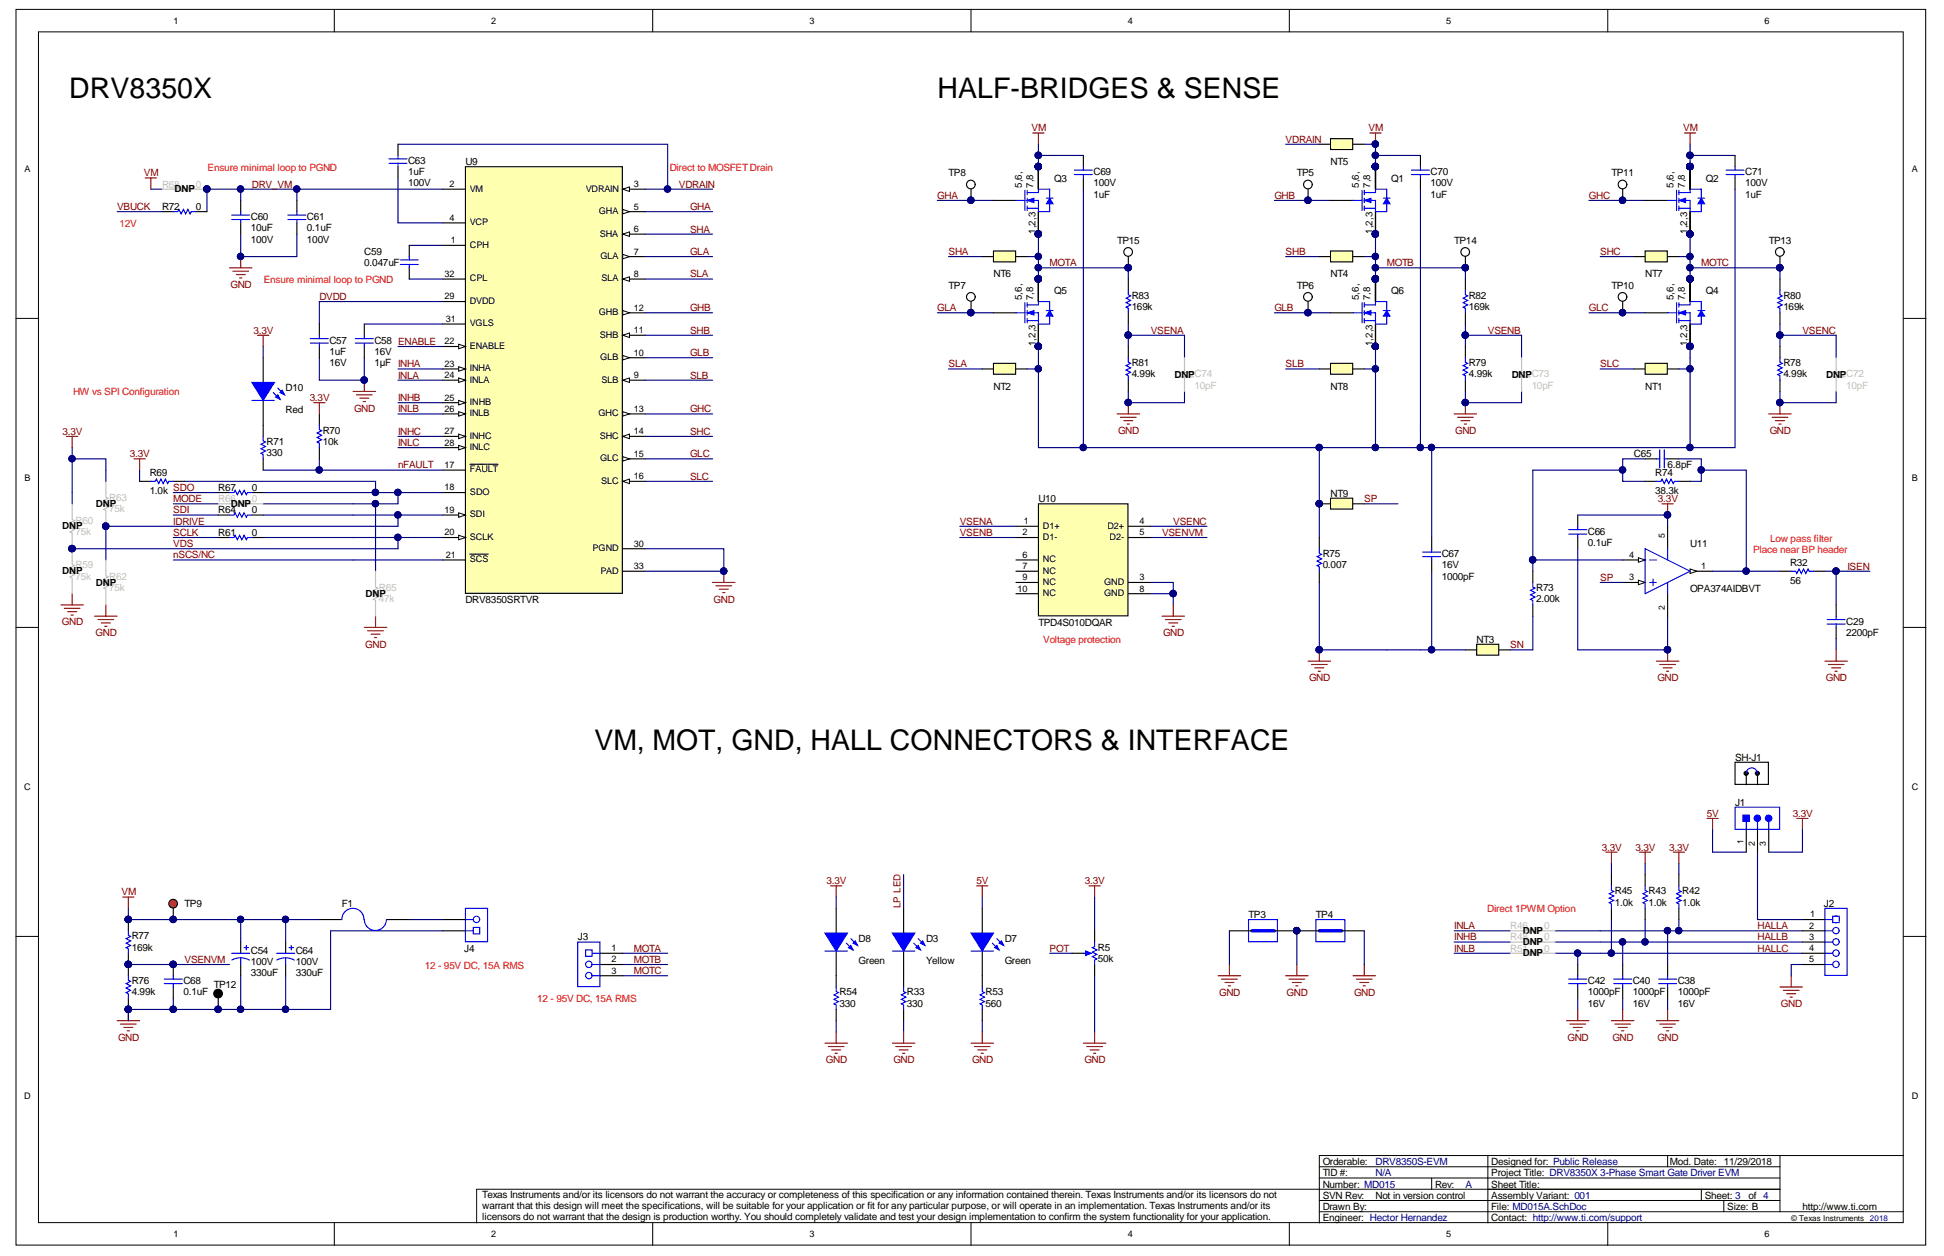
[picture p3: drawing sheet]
<svg xmlns="http://www.w3.org/2000/svg" width="432mm" height="279mm" viewBox="0 0 432 279" stroke-linecap="round" stroke-linejoin="round" font-family="sans-serif">
<defs><g id="words">
<g font-size="6.3">
<text x="15.4" y="21.8">DRV8350X</text>
<text x="208.2" y="21.8">HALF-BRIDGES &amp; SENSE</text>
<text x="132.1" y="166.6">VM, MOT, GND, HALL CONNECTORS &amp; INTERFACE</text>
</g>
<g font-size="2.2" fill="#800000">
<text x="229.1" y="29.2">VM</text>
<text x="304" y="29.2">VM</text>
<text x="373.9" y="29.2">VM</text>
<text x="285.6" y="31.7">VDRAIN</text>
<text x="32" y="39.2">VM</text>
<text x="56" y="41.7">DRV_VM</text>
<text x="150.8" y="41.7">VDRAIN</text>
<text x="26" y="46.7">VBUCK</text>
<text x="153.3" y="46.7">GHA</text>
<text x="208.2" y="44.2">GHA</text>
<text x="283.1" y="44.2">GHB</text>
<text x="352.9" y="44.2">GHC</text>
<text x="153.3" y="51.7">SHA</text>
<text x="153.3" y="56.6">GLA</text>
<text x="210.7" y="56.6">SHA</text>
<text x="233.2" y="59.1">MOTA</text>
<text x="285.6" y="56.6">SHB</text>
<text x="308" y="59.1">MOTB</text>
<text x="355.4" y="56.6">SHC</text>
<text x="377.9" y="59.1">MOTC</text>
<text x="51.2" y="64">GND</text>
<text x="153.3" y="61.6">SLA</text>
<text x="70.9" y="66.6">DVDD</text>
<text x="153.3" y="69.1">GHB</text>
<text x="208.2" y="69.1">GLA</text>
<text x="283.1" y="69.1">GLB</text>
<text x="352.9" y="69.1">GLC</text>
<text x="56.3" y="74.1">3.3V</text>
<text x="153.3" y="74.1">SHB</text>
<text x="255.6" y="74.1">VSENA</text>
<text x="330.5" y="74.1">VSENB</text>
<text x="400.4" y="74.1">VSENC</text>
<text x="153.3" y="79.1">GLB</text>
<text x="210.7" y="81.6">SLA</text>
<text x="285.6" y="81.6">SLB</text>
<text x="355.4" y="81.6">SLC</text>
<text x="68.8" y="89.1">3.3V</text>
<text x="88.4" y="84.1">INLA</text>
<text x="88.4" y="89.1">INHB</text>
<text x="153.3" y="84.1">SLB</text>
<text x="78.6" y="91.5">GND</text>
<text x="88.4" y="91.6">INLB</text>
<text x="153.3" y="91.6">GHC</text>
<text x="13.9" y="96.6">3.3V</text>
<text x="28.9" y="101.6">3.3V</text>
<text x="88.4" y="96.6">INHC</text>
<text x="88.4" y="99.1">INLC</text>
<text x="153.3" y="101.6">GLC</text>
<text x="153.3" y="96.6">SHC</text>
<text x="248.3" y="96.5">GND</text>
<text x="323.2" y="96.5">GND</text>
<text x="393.1" y="96.5">GND</text>
<text x="88.4" y="104.1">nFAULT</text>
<text x="153.3" y="106.6">SLC</text>
<text x="38.5" y="111.6">MODE</text>
<text x="38.5" y="109.1">SDO</text>
<text x="303" y="111.6">SP</text>
<text x="368.3" y="111.6">3.3V</text>
<text x="38.5" y="114.1">SDI</text>
<text x="38.5" y="119.1">SCLK</text>
<text x="38.5" y="116.6">IDRIVE</text>
<text x="213.2" y="116.6">VSENA</text>
<text x="213.2" y="119.1">VSENB</text>
<text x="258.1" y="119.1">VSENVM</text>
<text x="260.6" y="116.6">VSENC</text>
<text x="38.5" y="124.1">nSCS/NC</text>
<text x="38.5" y="121.6">VDS</text>
<text x="355.4" y="129">SP</text>
<text x="410.3" y="126.6">ISEN</text>
<text x="158.5" y="133.9">GND</text>
<text x="13.8" y="138.9">GND</text>
<text x="21.2" y="141.4">GND</text>
<text x="81.1" y="143.9">GND</text>
<text x="258.3" y="141.4">GND</text>
<text x="335.5" y="144">SN</text>
<text x="290.8" y="151.4">GND</text>
<text x="368.1" y="151.4">GND</text>
<text x="405.6" y="151.4">GND</text>
<text x="379.1" y="181.5">5V</text>
<text x="398.2" y="181.5">3.3V</text>
<text x="355.8" y="189">3.3V</text>
<text x="363.3" y="189">3.3V</text>
<text x="370.8" y="189">3.3V</text>
<text x="183.6" y="196.5">3.3V</text>
<text x="216.9" y="196.5">5V</text>
<text x="241" y="196.5">3.3V</text>
<text x="27" y="198.9">VM</text>
<text x="323" y="206.4">INLA</text>
<text x="323" y="208.9">INHB</text>
<text x="390.4" y="206.4">HALLA</text>
<text x="390.4" y="208.9">HALLB</text>
<text x="41" y="213.9">VSENVM</text>
<text x="140.8" y="211.4">MOTA</text>
<text x="140.8" y="213.9">MOTB</text>
<text x="233.2" y="211.4">POT</text>
<text x="323" y="211.4">INLB</text>
<text x="390.4" y="211.4">HALLC</text>
<text x="140.8" y="216.4">MOTC</text>
<text x="270.8" y="221.3">GND</text>
<text x="285.8" y="221.3">GND</text>
<text x="300.8" y="221.3">GND</text>
<text x="395.6" y="223.8">GND</text>
<text x="26.2" y="231.3">GND</text>
<text x="348.2" y="231.3">GND</text>
<text x="358.2" y="231.3">GND</text>
<text x="368.1" y="231.3">GND</text>
<text x="183.5" y="236.3">GND</text>
<text x="198.4" y="236.3">GND</text>
<text x="215.9" y="236.3">GND</text>
<text x="240.9" y="236.3">GND</text>
</g>
<g font-size="2.2" fill="#c0bebc">
<text x="36" y="41.7">R68</text>
<text x="43.5" y="41.7">0</text>
<text x="265.3" y="86.4">10pF</text>
<text x="340.2" y="86.4">10pF</text>
<text x="410.1" y="86.4">10pF</text>
<text x="24.3" y="113.8">75k</text>
<text x="24.3" y="111.3">R63</text>
<text x="48.5" y="111.6">R66</text>
<text x="56" y="111.6">0</text>
<text x="16.8" y="118.8">75k</text>
<text x="16.8" y="116.3">R60</text>
<text x="16.8" y="128.8">75k</text>
<text x="16.8" y="126.3">R59</text>
<text x="24.3" y="131.3">75k</text>
<text x="24.3" y="128.8">R62</text>
<text x="84.2" y="131.3">R65</text>
<text x="84.2" y="133.8">47k</text>
<text x="335.5" y="206.4">R46</text>
<text x="335.5" y="208.9">R48</text>
<text x="343" y="206.4">0</text>
<text x="343" y="208.9">0</text>
<text x="335.5" y="211.4">R51</text>
<text x="343" y="211.4">0</text>
</g>
<g font-size="2.2" fill="#f00">
<text x="46.1" y="37.9">Ensure minimal loop to PGND</text>
<text x="148.7" y="37.9">Direct to MOSFET Drain</text>
<text x="26.5" y="50.4">12V</text>
<text x="58.6" y="62.9">Ensure minimal loop to PGND</text>
<text x="16.2" y="87.9">HW vs SPI Configuration</text>
<text x="389.4" y="122.8">Place near BP header</text>
<text x="393.2" y="120.3">Low pass filter</text>
<text x="231.7" y="142.8">Voltage protection</text>
<text x="330.4" y="202.7">Direct 1PWM Option</text>
<text x="94.4" y="215.2">12 - 95V DC, 15A RMS</text>
<text x="119.4" y="222.7">12 - 95V DC, 15A RMS</text>
</g>
<g font-size="2.2">
<text x="90.7" y="38.9">1uF</text>
<text x="90.7" y="41.4">100V</text>
<text x="90.7" y="36.4">C63</text>
<text x="103.4" y="36.7">U9</text>
<text x="210.7" y="39.2">TP8</text>
<text x="234.1" y="40.4">Q3</text>
<text x="242.9" y="41.4">100V</text>
<text x="242.9" y="38.9">C69</text>
<text x="288.1" y="39.2">TP5</text>
<text x="295.5" y="36.7">NT5</text>
<text x="309" y="40.4">Q1</text>
<text x="317.8" y="41.4">100V</text>
<text x="317.8" y="38.9">C70</text>
<text x="357.9" y="39.2">TP11</text>
<text x="378.9" y="40.4">Q2</text>
<text x="387.6" y="41.4">100V</text>
<text x="387.6" y="38.9">C71</text>
<text x="36" y="46.7">R72</text>
<text x="38.8" y="42.7">DNP</text>
<text x="43.5" y="46.7">0</text>
<text x="242.9" y="43.9">1uF</text>
<text x="317.8" y="43.9">1uF</text>
<text x="387.6" y="43.9">1uF</text>
<text x="55.7" y="51.4">10uF</text>
<text x="55.7" y="53.9">100V</text>
<text x="55.7" y="48.9">C60</text>
<text x="68.2" y="51.4">0.1uF</text>
<text x="68.2" y="53.9">100V</text>
<text x="68.2" y="48.9">C61</text>
<text x="80.9" y="59.1">0.047uF</text>
<text x="80.9" y="56.6">C59</text>
<text x="248.1" y="54.2">TP15</text>
<text x="323" y="54.2">TP14</text>
<text x="392.9" y="54.2">TP13</text>
<text x="210.7" y="64.1">TP7</text>
<text x="220.7" y="61.6">NT6</text>
<text x="234.1" y="65.4">Q5</text>
<text x="288.1" y="64.1">TP6</text>
<text x="295.5" y="61.6">NT4</text>
<text x="309" y="65.4">Q6</text>
<text x="357.9" y="64.1">TP10</text>
<text x="365.4" y="61.6">NT7</text>
<text x="378.9" y="65.4">Q4</text>
<text x="251.4" y="68.9">169k</text>
<text x="251.4" y="66.4">R83</text>
<text x="326.2" y="68.9">169k</text>
<text x="326.2" y="66.4">R82</text>
<text x="396.1" y="68.9">169k</text>
<text x="396.1" y="66.4">R80</text>
<text x="73.2" y="76.4">C57</text>
<text x="83.2" y="76.4">C58 ENABLE</text>
<text x="73.2" y="78.9">1uF</text>
<text x="73.2" y="81.4">16V</text>
<text x="83.2" y="78.9">16V</text>
<text x="83.2" y="81.4">1µF INHA</text>
<text x="251.4" y="83.9">4.99k</text>
<text x="251.4" y="81.4">R81</text>
<text x="260.9" y="83.9">DNPC74</text>
<text x="326.2" y="83.9">4.99k</text>
<text x="326.2" y="81.4">R79</text>
<text x="335.8" y="83.9">DNPC73</text>
<text x="396.1" y="83.9">4.99k</text>
<text x="396.1" y="81.4">R78</text>
<text x="405.6" y="83.9">DNPC72</text>
<text x="63.4" y="86.9">D10</text>
<text x="220.7" y="86.6">NT2</text>
<text x="295.5" y="86.6">NT8</text>
<text x="365.4" y="86.6">NT1</text>
<text x="63.4" y="91.8">Red</text>
<text x="59.2" y="101.3">330</text>
<text x="59.2" y="98.8">R71</text>
<text x="71.7" y="98.8">10k</text>
<text x="71.7" y="96.3">R70</text>
<text x="362.9" y="101.6">C65</text>
<text x="33.3" y="105.8">R69</text>
<text x="367.7" y="105.8">R74</text>
<text x="370.4" y="104.1">6.8pF</text>
<text x="21.3" y="112.6">DNP</text>
<text x="33.3" y="109.8">1.0k</text>
<text x="48.5" y="109.1">R67</text>
<text x="51.3" y="112.6">DNP</text>
<text x="56" y="109.1">0</text>
<text x="230.7" y="111.6">U10</text>
<text x="295.5" y="110.3">NT9</text>
<text x="367.7" y="109.8">38.3k</text>
<text x="13.8" y="117.6">DNP</text>
<text x="48.5" y="114.1">R64</text>
<text x="48.5" y="119.1">R61</text>
<text x="56" y="114.1">0</text>
<text x="56" y="119.1">0</text>
<text x="352.7" y="118.8">C66</text>
<text x="293.8" y="123.8">R75</text>
<text x="320.2" y="123.8">C67</text>
<text x="352.7" y="121.3">0.1uF</text>
<text x="375.4" y="121.6">U11</text>
<text x="397.6" y="125.8">R32</text>
<text x="13.8" y="127.6">DNP</text>
<text x="21.3" y="130.1">DNP</text>
<text x="293.8" y="126.3">0.007</text>
<text x="320.2" y="126.3">16V</text>
<text x="320.2" y="128.8">1000pF</text>
<text x="341.2" y="131.3">R73</text>
<text x="375.4" y="131.5">OPA374AIDBVT</text>
<text x="397.6" y="129.8">56</text>
<text x="81.2" y="132.6">DNP</text>
<text x="103.4" y="134">DRV8350SRTVR</text>
<text x="341.2" y="133.8">2.00k</text>
<text x="230.7" y="139">TPD4S010DQAR</text>
<text x="328" y="142.8">NT3</text>
<text x="410.1" y="141.3">2200pF</text>
<text x="410.1" y="138.8">C29</text>
<text x="385.4" y="169">SH-J1</text>
<text x="385.4" y="179">J1</text>
<text x="41" y="201.4">TP9</text>
<text x="75.9" y="201.4">F1</text>
<text x="277.3" y="203.9">TP3</text>
<text x="292.3" y="203.9">TP4</text>
<text x="358.7" y="201.2">1.0k</text>
<text x="358.7" y="198.7">R45</text>
<text x="366.2" y="201.2">1.0k</text>
<text x="366.2" y="198.7">R43</text>
<text x="373.7" y="201.2">1.0k</text>
<text x="373.7" y="198.7">R42</text>
<text x="405.1" y="201.4">J2</text>
<text x="29.3" y="208.7">R77</text>
<text x="128.3" y="208.9">J3</text>
<text x="190.7" y="209.2">D8</text>
<text x="205.7" y="209.2">D3</text>
<text x="223.2" y="209.2">D7</text>
<text x="338.3" y="207.5">DNP</text>
<text x="338.3" y="210">DNP</text>
<text x="29.3" y="211.2">169k</text>
<text x="55.7" y="214.4">100V</text>
<text x="55.7" y="211.9">C54</text>
<text x="65.7" y="214.4">100V</text>
<text x="65.7" y="211.9">C64</text>
<text x="103.1" y="211.4">J4</text>
<text x="190.7" y="214.2">Green</text>
<text x="205.7" y="214.2">Yellow</text>
<text x="223.2" y="214.2">Green</text>
<text x="243.9" y="213.7">50k</text>
<text x="243.9" y="211.2">R5</text>
<text x="338.3" y="212.5">DNP</text>
<text x="29.3" y="221.2">4.99k</text>
<text x="29.3" y="218.7">R76</text>
<text x="40.7" y="221.2">0.1uF</text>
<text x="40.7" y="218.7">C68</text>
<text x="47.5" y="219.4">TP12</text>
<text x="55.7" y="216.9">330uF</text>
<text x="65.7" y="216.9">330uF</text>
<text x="186.5" y="221.2">R54</text>
<text x="201.5" y="221.2">R33</text>
<text x="218.9" y="221.2">R53</text>
<text x="352.7" y="221.2">1000pF</text>
<text x="352.7" y="218.7">C42</text>
<text x="362.7" y="221.2">1000pF</text>
<text x="362.7" y="218.7">C40</text>
<text x="372.7" y="221.2">1000pF</text>
<text x="372.7" y="218.7">C38</text>
<text x="186.5" y="223.7">330</text>
<text x="201.5" y="223.7">330</text>
<text x="218.9" y="223.7">560</text>
<text x="352.7" y="223.7">16V</text>
<text x="362.7" y="223.7">16V</text>
<text x="372.7" y="223.7">16V</text>
<text x="293.8" y="263.9">Number: MD015</text>
<text x="293.8" y="261.4">TID #:</text>
<text x="293.8" y="258.9">Orderable:</text>
<text x="318.8" y="263.9">Rev:</text>
<text x="331.2" y="263.9">Sheet Title:</text>
<text x="331.2" y="261.4">Project Title: DRV8350X 3-Phase Smart Gate Driver EVM</text>
<text x="331.2" y="258.9">Designed for: Public Release</text>
<text x="370.9" y="258.9">Mod. Date: 11/29/2018</text>
<text x="107.1" y="266.2">Texas Instruments and/or its licensors do not warrant the accuracy or completeness of this specification or any information contained therein. Texas Instruments and/or its licensors do not</text>
<text x="107.1" y="268.6">warrant that this design will meet the specifications, will be suitable for your application or fit for any particular purpose, or will operate in an implementation. Texas Instruments and/or its</text>
<text x="293.8" y="268.8">Drawn By:</text>
<text x="293.8" y="266.4">SVN Rev:</text>
<text x="305.5" y="266.4">Not in version control</text>
<text x="331.2" y="268.8">File: MD015A.SchDoc</text>
<text x="331.2" y="266.4">Assembly Variant: 001</text>
<text x="378.6" y="266.4">Sheet: 3</text>
<text x="383.6" y="268.8">Size: B</text>
<text x="388.4" y="266.4">of 4</text>
<text x="400.4" y="268.8">http://www.ti.com</text>
<text x="107.1" y="271">licensors do not warrant that the design is production worthy. You should completely validate and test your design implementation to confirm the system functionality for your application.</text>
<text x="293.8" y="271.3">Engineer: Hector Hernandez</text>
<text x="331.2" y="271.3">Contact: http://www.ti.com/support</text>
</g>
<g font-size="2.2" fill="#000080">
<text x="305.5" y="261.4">N/A</text>
<text x="305.5" y="258.9">DRV8350S-EVM</text>
<text x="325.5" y="263.9">A</text>
</g>
<g font-size="2.1">
<text x="227" y="41.8" transform="rotate(-90 227 41.8)">5,6,</text>
<text x="229.5" y="41.8" transform="rotate(-90 229.5 41.8)">7,8</text>
<text x="301.9" y="41.8" transform="rotate(-90 301.9 41.8)">5,6,</text>
<text x="304.3" y="41.8" transform="rotate(-90 304.3 41.8)">7,8</text>
<text x="371.7" y="41.8" transform="rotate(-90 371.7 41.8)">5,6,</text>
<text x="374.2" y="41.8" transform="rotate(-90 374.2 41.8)">7,8</text>
<text x="230" y="52" transform="rotate(-90 230 52)">1,2,3</text>
<text x="304.8" y="52" transform="rotate(-90 304.8 52)">1,2,3</text>
<text x="374.7" y="52" transform="rotate(-90 374.7 52)">1,2,3</text>
<text x="227" y="66.7" transform="rotate(-90 227 66.7)">5,6,</text>
<text x="229.5" y="66.7" transform="rotate(-90 229.5 66.7)">7,8</text>
<text x="301.9" y="66.7" transform="rotate(-90 301.9 66.7)">5,6,</text>
<text x="304.3" y="66.7" transform="rotate(-90 304.3 66.7)">7,8</text>
<text x="371.7" y="66.7" transform="rotate(-90 371.7 66.7)">5,6,</text>
<text x="374.2" y="66.7" transform="rotate(-90 374.2 66.7)">7,8</text>
<text x="230" y="77" transform="rotate(-90 230 77)">1,2,3</text>
<text x="304.8" y="77" transform="rotate(-90 304.8 77)">1,2,3</text>
<text x="374.7" y="77" transform="rotate(-90 374.7 77)">1,2,3</text>
</g>
<text font-size="2.1" fill="#800000" x="200" y="201.8" transform="rotate(-90 200 201.8)">LP LED</text>
<g font-size="2">
<text x="38.5" y="5.3">1</text>
<text x="109.1" y="5.3">2</text>
<text x="179.8" y="5.3">3</text>
<text x="250.5" y="5.3">4</text>
<text x="321.2" y="5.3">5</text>
<text x="391.9" y="5.3">6</text>
<text x="5.4" y="38.2">A</text>
<text x="99.9" y="41.6">2</text>
<text x="140.8" y="41.6">3</text>
<text x="424.7" y="38.2">A</text>
<text x="104.4" y="42.6">VM</text>
<text x="130.1" y="42.6">VDRAIN</text>
<text x="133" y="47.6">GHA</text>
<text x="140.8" y="46.6">5</text>
<text x="99.9" y="49.1">4</text>
<text x="104.4" y="50.1">VCP</text>
<text x="133.3" y="52.5">SHA</text>
<text x="140.8" y="51.6">6</text>
<text x="100.1" y="54">1</text>
<text x="104.4" y="55">CPH</text>
<text x="133.4" y="57.5">GLA</text>
<text x="140.8" y="56.5">7</text>
<text x="98.8" y="61.5">32</text>
<text x="104.4" y="62.5">CPL</text>
<text x="133.6" y="62.5">SLA</text>
<text x="140.8" y="61.5">8</text>
<text x="98.8" y="66.5">29</text>
<text x="99" y="71.5">31</text>
<text x="104.4" y="67.5">DVDD</text>
<text x="133" y="70">GHB</text>
<text x="140.8" y="69">12</text>
<text x="98.8" y="76.5">22</text>
<text x="104.4" y="72.5">VGLS</text>
<text x="104.4" y="77.5">ENABLE</text>
<text x="133.3" y="75">SHB</text>
<text x="140.8" y="74">11</text>
<text x="98.8" y="81.5">23</text>
<text x="104.4" y="82.5">INHA</text>
<text x="133.3" y="80">GLB</text>
<text x="140.8" y="79">10</text>
<text x="98.8" y="89">25</text>
<text x="98.8" y="84">24</text>
<text x="104.4" y="90">INHB</text>
<text x="104.4" y="85">INLA</text>
<text x="133.6" y="85">SLB</text>
<text x="140.8" y="84">9</text>
<text x="98.8" y="91.5">26</text>
<text x="104.4" y="92.5">INLB</text>
<text x="132.9" y="92.5">GHC</text>
<text x="140.8" y="91.5">13</text>
<text x="98.8" y="96.5">27</text>
<text x="98.8" y="99">28</text>
<text x="104.4" y="97.5">INHC</text>
<text x="104.4" y="100">INLC</text>
<text x="133.2" y="97.5">SHC</text>
<text x="140.8" y="101.5">15</text>
<text x="140.8" y="96.5">14</text>
<text x="5.4" y="106.9">B</text>
<text x="98.8" y="104">17</text>
<text x="104.4" y="105">FAULT</text>
<text x="133.3" y="102.5">GLC</text>
<text x="133.5" y="107.5">SLC</text>
<text x="140.8" y="106.5">16</text>
<text x="424.7" y="106.9">B</text>
<text x="98.8" y="114">19</text>
<text x="98.8" y="109">18</text>
<text x="104.4" y="110">SDO</text>
<text x="98.8" y="119">20</text>
<text x="104.4" y="115">SDI</text>
<text x="104.4" y="120">SCLK</text>
<text x="227.1" y="119">2</text>
<text x="227.4" y="116.5">1</text>
<text x="231.7" y="117.5">D1+</text>
<text x="231.7" y="120">D1-</text>
<text x="246" y="117.5">D2+</text>
<text x="246.5" y="120">D2-</text>
<text x="253.1" y="116.5">4</text>
<text x="253.1" y="119">5</text>
<text x="99" y="123.9">21</text>
<text x="104.4" y="124.9">SCS</text>
<text x="131.6" y="122.5">PGND</text>
<text x="140.8" y="121.5">30</text>
<text x="227.1" y="123.9">6</text>
<text x="231.7" y="124.9">NC</text>
<text x="361.9" y="123.9">4</text>
<text x="133.4" y="127.4">PAD</text>
<text x="140.8" y="126.4">33</text>
<text x="226" y="131.4">10</text>
<text x="227.1" y="126.4">7</text>
<text x="227.1" y="128.9">9</text>
<text x="231.7" y="127.4">NC</text>
<text x="231.7" y="129.9">NC</text>
<text x="245.2" y="129.9">GND</text>
<text x="253.1" y="128.9">3</text>
<text x="253.1" y="131.4">8</text>
<text x="361.9" y="128.9">3</text>
<text x="377.9" y="126.4">1</text>
<text x="231.7" y="132.4">NC</text>
<text x="245.2" y="132.4">GND</text>
<text x="5.4" y="175.6">C</text>
<text x="424.6" y="175.6">C</text>
<text x="402.1" y="203.8">1</text>
<text x="401.8" y="206.3">2</text>
<text x="401.8" y="208.8">3</text>
<text x="135.8" y="211.3">1</text>
<text x="135.8" y="213.8">2</text>
<text x="401.8" y="211.3">4</text>
<text x="401.8" y="213.8">5</text>
<text x="135.8" y="216.3">3</text>
<text x="5.4" y="244.2">D</text>
<text x="424.6" y="244.2">D</text>
<text x="38.5" y="274.9">1</text>
<text x="109.1" y="274.9">2</text>
<text x="179.8" y="274.9">3</text>
<text x="250.5" y="274.9">4</text>
<text x="321.2" y="274.9">5</text>
<text x="391.9" y="274.9">6</text>
</g>
<g font-size="1.9">
<text x="369.8" y="119.4" transform="rotate(-90 369.8 119.4)">5</text>
<text x="369.8" y="135.4" transform="rotate(-90 369.8 135.4)">2</text>
<text x="387.3" y="187.6" transform="rotate(-90 387.3 187.6)">1</text>
<text x="389.7" y="187.9" transform="rotate(-90 389.7 187.9)">2</text>
<text x="392.2" y="187.9" transform="rotate(-90 392.2 187.9)">3</text>
</g>
<text font-size="1.8" x="397.9" y="271.3">© Texas Instruments 2018</text>
</g></defs>
<g fill="#fff" stroke="#000" stroke-width=".22">
<path d="M3.6 2.1h424.1v274.5h-424.1z"/>
<path d="M8.5 7.1h414.2v264.5h-414.2z"/>
</g>
<g fill="none" stroke="#000" stroke-width=".22">
<path d="M74.3 2.1v5M145 2.1v5M215.7 2.1v5M286.4 2.1v5M357.1 2.1v5M3.6 70.7h4.9M422.8 70.7h5M3.6 139.4h4.9M422.8 139.4h5M3.6 208h4.9M422.8 208h5M293 259.2h102.4"/>
<path d="M330.5 256.7h-37.5v15M370.4 256.7v2.5M395.4 256.7v12.5M422.8 256.7h-92.3v15M74.3 271.7v5M145 271.7v5M215.7 271.7v5M286.4 271.7v5M293 269.2h129.8M293 266.7h102.4M293 261.7h102.4M318 261.7v2.5"/>
<path d="M357.1 271.7v5M377.9 264.2v2.5M382.9 266.7v2.5M395.4 264.2h-289.5v7.5"/>
</g>
<path d="M103.4 37h34.8v94.8h-34.8z" fill="#ffffb0" stroke="#000" stroke-width=".25"/>
<path d="M98.4 54.5h5M98.4 72h5M98.4 62h5M98.4 67h5M98.4 77h5" fill="none" stroke="#000" stroke-width=".25"/>
<path d="M101.9 76.5l1.5 .5-1.5 .5z" fill="#fff"/>
<path d="M101.9 76.5l1.5 .5-1.5 .5z" fill="none" stroke="#000" stroke-width=".22"/>
<path d="M138.3 47h5" fill="none" stroke="#000" stroke-width=".25"/>
<path d="M138.3 46.5l1.5 .5-1.5 .5z" fill="#fff"/>
<path d="M138.3 46.5l1.5 .5-1.5 .5z" fill="none" stroke="#000" stroke-width=".22"/>
<path d="M138.3 69.5h5" fill="none" stroke="#000" stroke-width=".25"/>
<path d="M138.3 69l1.5 .5-1.5 .5z" fill="#fff"/>
<path d="M138.3 69l1.5 .5-1.5 .5z" fill="none" stroke="#000" stroke-width=".22"/>
<path d="M138.3 92h5" fill="none" stroke="#000" stroke-width=".25"/>
<path d="M138.3 91.5l1.5 .5-1.5 .5z" fill="#fff"/>
<path d="M138.3 91.5l1.5 .5-1.5 .5z" fill="none" stroke="#000" stroke-width=".22"/>
<path d="M138.3 57h5" fill="none" stroke="#000" stroke-width=".25"/>
<path d="M138.3 56.5l1.5 .5-1.5 .5z" fill="#fff"/>
<path d="M138.3 56.5l1.5 .5-1.5 .5z" fill="none" stroke="#000" stroke-width=".22"/>
<path d="M138.3 79.5h5" fill="none" stroke="#000" stroke-width=".25"/>
<path d="M138.3 79l1.5 .5-1.5 .5z" fill="#fff"/>
<path d="M138.3 79l1.5 .5-1.5 .5z" fill="none" stroke="#000" stroke-width=".22"/>
<path d="M138.3 101.9h5" fill="none" stroke="#000" stroke-width=".25"/>
<path d="M138.3 101.4l1.5 .5-1.5 .5z" fill="#fff"/>
<path d="M138.3 101.4l1.5 .5-1.5 .5z" fill="none" stroke="#000" stroke-width=".22"/>
<path d="M98.4 114.4h5" fill="none" stroke="#000" stroke-width=".25"/>
<path d="M101.9 113.9l1.5 .5-1.5 .5z" fill="#fff"/>
<path d="M101.9 113.9l1.5 .5-1.5 .5z" fill="none" stroke="#000" stroke-width=".22"/>
<path d="M98.4 82h5" fill="none" stroke="#000" stroke-width=".25"/>
<path d="M101.9 81.5l1.5 .5-1.5 .5z" fill="#fff"/>
<path d="M101.9 81.5l1.5 .5-1.5 .5z" fill="none" stroke="#000" stroke-width=".22"/>
<path d="M98.4 89.5h5" fill="none" stroke="#000" stroke-width=".25"/>
<path d="M101.9 89l1.5 .5-1.5 .5z" fill="#fff"/>
<path d="M101.9 89l1.5 .5-1.5 .5z" fill="none" stroke="#000" stroke-width=".22"/>
<path d="M98.4 97h5" fill="none" stroke="#000" stroke-width=".25"/>
<path d="M101.9 96.5l1.5 .5-1.5 .5z" fill="#fff"/>
<path d="M101.9 96.5l1.5 .5-1.5 .5z" fill="none" stroke="#000" stroke-width=".22"/>
<path d="M98.4 84.5h5" fill="none" stroke="#000" stroke-width=".25"/>
<path d="M101.9 84l1.5 .5-1.5 .5z" fill="#fff"/>
<path d="M101.9 84l1.5 .5-1.5 .5z" fill="none" stroke="#000" stroke-width=".22"/>
<path d="M98.4 92h5" fill="none" stroke="#000" stroke-width=".25"/>
<path d="M101.9 91.5l1.5 .5-1.5 .5z" fill="#fff"/>
<path d="M101.9 91.5l1.5 .5-1.5 .5z" fill="none" stroke="#000" stroke-width=".22"/>
<path d="M98.4 99.5h5" fill="none" stroke="#000" stroke-width=".25"/>
<path d="M101.9 99l1.5 .5-1.5 .4z" fill="#fff"/>
<path d="M101.9 99l1.5 .5-1.5 .4z" fill="none" stroke="#000" stroke-width=".22"/>
<path d="M138.3 52h5M98.4 109.4h5M98.4 124.4h5M104.4 123.1h1.2M105.7 123.1h1.4M107.2 123.1h1.2M138.3 126.9h5M138.3 121.9h5" fill="none" stroke="#000" stroke-width=".25"/>
<path d="M138.3 52l1.5-.5v1z" fill="#fff"/>
<path d="M138.3 52l1.5-.5v1z" fill="none" stroke="#000" stroke-width=".22"/>
<path d="M138.3 74.5h5" fill="none" stroke="#000" stroke-width=".25"/>
<path d="M138.3 74.5l1.5-.5v1z" fill="#fff"/>
<path d="M138.3 74.5l1.5-.5v1z" fill="none" stroke="#000" stroke-width=".22"/>
<path d="M138.3 97h5" fill="none" stroke="#000" stroke-width=".25"/>
<path d="M138.3 97l1.5-.5v1z" fill="#fff"/>
<path d="M138.3 97l1.5-.5v1z" fill="none" stroke="#000" stroke-width=".22"/>
<path d="M138.3 62h5" fill="none" stroke="#000" stroke-width=".25"/>
<path d="M138.3 62l1.5-.5v1z" fill="#fff"/>
<path d="M138.3 62l1.5-.5v1z" fill="none" stroke="#000" stroke-width=".22"/>
<path d="M138.3 84.5h5" fill="none" stroke="#000" stroke-width=".25"/>
<path d="M138.3 84.5l1.5-.5v1z" fill="#fff"/>
<path d="M138.3 84.5l1.5-.5v1z" fill="none" stroke="#000" stroke-width=".22"/>
<path d="M138.3 106.9h5" fill="none" stroke="#000" stroke-width=".25"/>
<path d="M138.3 106.9l1.5-.5v1z" fill="#fff"/>
<path d="M138.3 106.9l1.5-.5v1z" fill="none" stroke="#000" stroke-width=".22"/>
<path d="M98.4 49.5h5M138.3 42h5" fill="none" stroke="#000" stroke-width=".25"/>
<path d="M138.3 42l1.5-.5v1z" fill="#fff"/>
<path d="M138.3 42l1.5-.5v1z" fill="none" stroke="#000" stroke-width=".22"/>
<path d="M98.4 119.4h5" fill="none" stroke="#000" stroke-width=".25"/>
<path d="M101.9 118.9l1.5 .5-1.5 .5z" fill="#fff"/>
<path d="M101.9 118.9l1.5 .5-1.5 .5z" fill="none" stroke="#000" stroke-width=".22"/>
<path d="M98.4 42h5M98.4 104.4h5M104.4 103.1h1.1M105.6 103.1h2.6M108.3 103.1h1.1M109.5 103.1h1.1" fill="none" stroke="#000" stroke-width=".25"/>
<g fill="none" stroke="#000080" stroke-width=".25">
<path d="M88.4 39.5v10h10M88.4 32h59.9v10M56 42h42.4M90.9 54.5h7.5M143.3 42h15M143.3 47h15M143.3 52h15M143.3 57h15M58.5 77v2.5M70.9 67h27.5M80.9 72h17.5M88.4 77h10"/>
<path d="M90.9 62h7.5M143.3 62h15M143.3 69.5h15M143.3 74.5h15M143.3 79.5h15M88.4 82h10M88.4 84.5h10M88.4 89.5h10M88.4 92h10M88.4 97h10M88.4 99.5h10M143.3 84.5h15"/>
<path d="M143.3 92h15M143.3 97h15M38.5 109.4h10M58.5 104.4h39.9M70.9 101.9v2.5M78.4 109.4h20M78.4 114.4h20M78.4 119.4h20M88.4 109.4v2.5h-10M88.4 114.4v2.5h-64.9v7.5M88.4 119.4v2.5h-72.4M143.3 101.9h15"/>
<path d="M143.3 106.9h15M38.5 124.4h39.9M143.3 121.9h17.5v5h-17.5M243.1 199.3v7.5M138.3 211.8h10M138.3 214.3h10M138.3 216.8h10M233.2 211.8h4.9M243.1 216.8v12.5M273.1 206.8v7.5M288.1 206.8v7.5"/>
</g>
<g fill="#000080" stroke="#000080" stroke-width=".22">
<circle cx="65.9" cy="42" r=".71"/>
<circle cx="148.3" cy="42" r=".71"/>
<circle cx="70.9" cy="104.4" r=".71"/>
<circle cx="88.4" cy="109.4" r=".71"/>
<circle cx="83.4" cy="109.4" r=".71"/>
<circle cx="83.4" cy="111.9" r=".71"/>
<circle cx="88.4" cy="114.4" r=".71"/>
<circle cx="23.5" cy="116.9" r=".71"/>
<circle cx="88.4" cy="119.4" r=".71"/>
<circle cx="16" cy="121.9" r=".71"/>
<circle cx="160.7" cy="126.9" r=".71"/>
<circle cx="288" cy="206.8" r=".71"/>
</g>
<g fill="none" stroke="#800000" stroke-width=".25">
<path d="M13.5 134.4h5M14.3 135.1h3.5M15 135.9h2M15.8 136.6h.5M16 131.9v2.5M21 136.9h5M21.8 137.6h3.5M22.5 138.4h2M23.3 139.1h.5M23.5 134.4v2.5M158.3 129.4h5M159 130.2h3.5"/>
<path d="M159.8 130.9h2M160.5 131.7h.5M160.8 126.9v2.5M241.9 196.8h2.5M243.1 196.8v2.5M270.6 216.8h5M271.3 217.5h3.5M272.1 218.3h2M272.8 219h.5M273.1 214.3v2.5M285.6 216.8h5M286.3 217.5h3.5"/>
<path d="M287.1 218.3h2M287.8 219h.5M288.1 214.3v2.5M240.6 231.8h5M241.4 232.5h3.5M242.1 233.3h2M242.9 234h.5M243.1 229.3v2.5"/>
</g>
<path d="M277.3 204.3h6.4v4.9h-6.4z" fill="#fff" stroke="#00f" stroke-width=".25"/>
<path d="M278.1 206.8h5" fill="none" stroke="#00f" stroke-width=".75"/>
<path d="M273.1 206.8h5M283.1 206.8h5" fill="none" stroke="#000" stroke-width=".25"/>
<circle cx="288" cy="206.8" r=".71" fill="#000080" stroke="#000080" stroke-width=".22"/>
<path d="M128.3 209.3h5v9.9h-5z" fill="#fff" stroke="#00f" stroke-width=".25"/>
<path d="M131.6 214.3h1.7" fill="none" stroke="#00f" stroke-width=".25"/>
<circle cx="130.8" cy="214.3" r=".71" fill="#fff" stroke="#00f" stroke-width=".25"/>
<path d="M131.6 211.8h1.7M131.6 216.8h1.7" fill="none" stroke="#00f" stroke-width=".25"/>
<path d="M133.3 211.8h5M133.3 214.3h5" fill="none" stroke="#000" stroke-width=".25"/>
<circle cx="130.8" cy="216.7" r=".71" fill="#fff" stroke="#00f" stroke-width=".25"/>
<path d="M133.3 216.8h5" fill="none" stroke="#000" stroke-width=".25"/>
<path d="M130.1 211h1.4v1.5h-1.4z" fill="#fff" stroke="#00f" stroke-width=".25"/>
<path d="M369.2 111.9h2.5M370.4 111.9v2.5M367.9 146.9h5M368.7 147.6h3.5M369.4 148.4h2M370.2 149.1h.5M370.4 144.4v2.5" fill="none" stroke="#800000" stroke-width=".25"/>
<g fill="#000080" stroke="#000080" stroke-width=".22">
<circle cx="370.4" cy="114.4" r=".71"/>
<circle cx="370.4" cy="144.3" r=".71"/>
</g>
<path d="M370.4 114.4v2.5M370.4 136.9v7.5" fill="none" stroke="#000080" stroke-width=".25"/>
<path d="M365.4 121.9l10 5M366.4 124.4h1.5M366.4 129.4h1.5M367.2 128.7v1.5" fill="none" stroke="#00f" stroke-width=".25"/>
<path d="M375.4 126.9h5" fill="none" stroke="#000" stroke-width=".25"/>
<path d="M375.4 126.4l1.5 .5-1.5 .5z" fill="#fff"/>
<path d="M375.4 126.4l1.5 .5-1.5 .5z" fill="none" stroke="#000" stroke-width=".22"/>
<path d="M360.4 129.4h5M370.4 131.9v5" fill="none" stroke="#000" stroke-width=".25"/>
<path d="M363.9 128.9l1.5 .5-1.5 .5z" fill="#fff"/>
<path d="M363.9 128.9l1.5 .5-1.5 .5z" fill="none" stroke="#000" stroke-width=".22"/>
<path d="M360.4 124.4h5" fill="none" stroke="#000" stroke-width=".25"/>
<path d="M363.9 123.9l1.5 .5-1.5 .5z" fill="#fff"/>
<path d="M363.9 123.9l1.5 .5-1.5 .5z" fill="none" stroke="#000" stroke-width=".22"/>
<path d="M365.4 106.9h2.5M370.4 116.9v5M372.9 106.9h2.5" fill="none" stroke="#000" stroke-width=".25"/>
<path d="M367.9 106.9h1l.3-.5 .5 1 .5-1 .5 1 .5-1 .5 1 .2-.5h1M365.4 121.9v10l10-5M370.4 121.9v2.5M370.4 129.4v2.5" fill="none" stroke="#00f" stroke-width=".25"/>
<path d="M303 111.9h7.5M365.4 106.9h-5v-2.5h-19.9v20h19.9M365.4 101.9h-5v2.5M372.9 101.9h5v2.5M375.4 106.9h2.5v-2.5h10v22.5M293 129.4v15M355.4 129.4h5M380.4 126.9h15" fill="none" stroke="#000080" stroke-width=".25"/>
<g fill="#000080" stroke="#000080" stroke-width=".22">
<circle cx="377.9" cy="104.4" r=".71"/>
<circle cx="387.8" cy="126.9" r=".71"/>
<circle cx="340.4" cy="124.4" r=".71"/>
<circle cx="360.4" cy="104.4" r=".71"/>
<circle cx="293" cy="144.3" r=".71"/>
</g>
<path d="M292.3 204.3h6.4v4.9h-6.4z" fill="#fff" stroke="#00f" stroke-width=".25"/>
<path d="M293 206.8h5" fill="none" stroke="#00f" stroke-width=".75"/>
<path d="M350.4 114.4v2.5M350.4 119.4v2.5M407.8 134.4v2.5M407.8 139.4v2.5M288.1 206.8h4.9M298 206.8h5" fill="none" stroke="#000" stroke-width=".25"/>
<g fill="#000080" stroke="#000080" stroke-width=".22">
<circle cx="288" cy="206.8" r=".71"/>
<circle cx="370.4" cy="114.4" r=".71"/>
<circle cx="370.4" cy="144.3" r=".71"/>
<circle cx="80.9" cy="84.4" r=".71"/>
<circle cx="407.8" cy="126.9" r=".71"/>
<circle cx="45.9" cy="42" r=".71"/>
<circle cx="53.4" cy="42" r=".71"/>
<circle cx="83.4" cy="111.9" r=".71"/>
<circle cx="83.4" cy="109.4" r=".71"/>
<circle cx="65.9" cy="42" r=".71"/>
<circle cx="53.4" cy="57" r=".71"/>
<circle cx="260.6" cy="131.9" r=".71"/>
</g>
<g fill="none" stroke="#800000" stroke-width=".25">
<path d="M32.3 39.5h2.4M33.5 39.5v2.5M51 59.5h5M53.5 57v2.5M51.7 60.3h3.5M52.5 61h2M53.2 61.8h.5M78.4 87h5M79.2 87.7h3.5M79.9 88.5h2M80.7 89.2h.5M80.9 84.5v2.5"/>
<path d="M29.8 101.9h2.5M31 101.9v2.5M80.9 139.4h5M83.4 136.9v2.5M258.1 136.9h5M258.9 137.6h3.5M259.6 138.4h2M260.4 139.1h.5M260.6 134.4v2.5M81.7 140.1h3.5M82.4 140.9h2M83.2 141.6h.5"/>
<path d="M405.4 146.9h4.9M406.1 147.6h3.5M406.8 148.4h2M407.6 149.1h.5M407.8 144.4v2.5M300.5 216.8h5M301.3 217.5h3.5M302 218.3h2M302.8 219h.5M303 214.3v2.5"/>
</g>
<g fill="none" stroke="#000080" stroke-width=".25">
<path d="M26 47h10M33.5 42h2.5M53.5 52v5h12.4v-5M56 42h-10v5M65.9 42v2.5M70.9 79.5v5h10v-5M70.9 67v5M31 104.4v2.5M41 106.9h42.4v2.5M83.4 111.9v15M213.2 116.9h12.5M213.2 119.4h12.5"/>
<path d="M255.6 116.9h12.5M255.6 119.4h12.5M350.4 114.4h20M78.4 124.4h20M260.6 131.9v2.5M350.4 121.9v22.5h20M405.4 126.9h9.9M407.8 126.9v7.5M407.8 141.9v2.5M303 206.8v7.5"/>
</g>
<path d="M348.4 117.7h4M348.4 118.7h4M350.4 116.9v.8M350.4 118.7v.7M405.8 137.6h4M405.8 138.6h4M407.8 136.9v.7M407.8 138.6v.8" fill="none" stroke="#00f" stroke-width=".25"/>
<path d="M230.7 111.9h19.8v24.9h-19.8z" fill="#ffffb0" stroke="#000" stroke-width=".25"/>
<g fill="none" stroke="#000" stroke-width=".25">
<path d="M230.7 37v5M220.7 44.5h5M230.7 47v5M225.7 116.9h5M225.7 119.4h5M250.6 116.9h5M250.6 119.4h5M225.7 129.4h5M225.7 124.4h5M225.7 126.9h5M225.7 131.9h5M250.6 129.4h5"/>
<path d="M250.6 131.9h5"/>
</g>
<g fill="none" stroke="#000080" stroke-width=".25">
<path d="M240.6 34.5h-9.9v2.5M305.5 32v5M385.4 34.5h-10v2.5M208.2 44.5h12.5M210.7 57h7.5M228.2 57h2.5M230.7 52v10M230.7 59.5h19.9M283.1 44.5h12.4M285.6 57h7.4M303 57h2.5M305.5 52v10"/>
<path d="M305.5 59.5h20M352.9 44.5h12.5M355.4 57h7.5M372.9 57h2.5M375.4 52v10M375.4 59.5h20M208.2 69.5h12.5M283.1 69.5h12.4M352.9 69.5h12.5M255.6 129.4h5v2.5h-5"/>
</g>
<g fill="#000080" stroke="#000080" stroke-width=".22">
<circle cx="260.6" cy="131.9" r=".71"/>
<circle cx="375.4" cy="34.5" r=".71"/>
<circle cx="375.4" cy="37" r=".71"/>
<circle cx="375.4" cy="52" r=".71"/>
<circle cx="375.4" cy="57" r=".71"/>
<circle cx="375.4" cy="59.5" r=".71"/>
<circle cx="375.4" cy="62" r=".71"/>
<circle cx="360.4" cy="69.5" r=".71"/>
<circle cx="360.4" cy="44.5" r=".71"/>
<circle cx="305.5" cy="32" r=".71"/>
<circle cx="305.5" cy="34.5" r=".71"/>
<circle cx="305.5" cy="37" r=".71"/>
<circle cx="305.5" cy="52" r=".71"/>
<circle cx="305.5" cy="57" r=".71"/>
<circle cx="305.5" cy="59.5" r=".71"/>
<circle cx="305.5" cy="62" r=".71"/>
<circle cx="290.5" cy="69.5" r=".71"/>
<circle cx="290.5" cy="44.5" r=".71"/>
<circle cx="230.6" cy="34.5" r=".71"/>
<circle cx="230.6" cy="37" r=".71"/>
<circle cx="230.6" cy="52" r=".71"/>
<circle cx="230.6" cy="57" r=".71"/>
<circle cx="230.6" cy="59.5" r=".71"/>
<circle cx="230.6" cy="62" r=".71"/>
<circle cx="215.6" cy="69.5" r=".71"/>
<circle cx="215.6" cy="44.5" r=".71"/>
<circle cx="250.6" cy="59.5" r=".71"/>
<circle cx="325.5" cy="59.5" r=".71"/>
<circle cx="395.3" cy="59.5" r=".71"/>
</g>
<path d="M229.4 29.5h2.5M230.7 29.5v2.5M304.3 29.5h2.5M305.5 29.5v2.5M374.2 29.5h2.5M375.4 29.5v2.5" fill="none" stroke="#800000" stroke-width=".25"/>
<path d="M225.7 44.5h2M227.7 42.3v4.5M228.2 42.8h2.5M228.2 44.5h2.5v2.5M228.2 46.3h2.5M228.2 42.3v1M228.2 44v1M228.2 45.8v1" fill="none" stroke="#00f" stroke-width=".25"/>
<path d="M228.2 44.5l1.5-.5v1z" fill="#00f"/>
<path d="M228.2 44.5l1.5-.5v1z" fill="none" stroke="#00f" stroke-width=".22"/>
<path d="M230.7 42v.8" fill="none" stroke="#00f" stroke-width=".25"/>
<path d="M230.7 37v5M230.7 47v5" fill="none" stroke="#000" stroke-width=".25"/>
<g fill="#000080" stroke="#000080" stroke-width=".22">
<circle cx="230.6" cy="52" r=".71"/>
<circle cx="230.6" cy="37" r=".71"/>
</g>
<path d="M233.2 44l.7 1.3h-1.5z" fill="#00f"/>
<path d="M233.2 44l.7 1.3h-1.5z" fill="none" stroke="#00f" stroke-width=".22"/>
<path d="M230.7 42h2.5v2M232.4 44h1.5M233.2 45.3v1.7h-2.5M225.7 69.5h2M227.7 67.2v4.5M228.2 67.7h2.5M228.2 69.5h2.5v2.5M228.2 71.2h2.5M228.2 67.2v1M228.2 69v1M228.2 70.7v1" fill="none" stroke="#00f" stroke-width=".25"/>
<path d="M230.7 37v5M220.7 69.5h5M230.7 62v5M230.7 72v5" fill="none" stroke="#000" stroke-width=".25"/>
<g fill="#000080" stroke="#000080" stroke-width=".22">
<circle cx="230.6" cy="37" r=".71"/>
<circle cx="230.6" cy="52" r=".71"/>
<circle cx="230.6" cy="62" r=".71"/>
<circle cx="230.6" cy="76.9" r=".71"/>
</g>
<path d="M228.2 69.5l1.5-.5v1z" fill="#00f"/>
<path d="M228.2 69.5l1.5-.5v1z" fill="none" stroke="#00f" stroke-width=".22"/>
<path d="M230.7 67v.7" fill="none" stroke="#00f" stroke-width=".25"/>
<path d="M230.7 62v5M230.7 72v5" fill="none" stroke="#000" stroke-width=".25"/>
<g fill="#000080" stroke="#000080" stroke-width=".22">
<circle cx="230.6" cy="76.9" r=".71"/>
<circle cx="230.6" cy="62" r=".71"/>
</g>
<path d="M233.2 69l.7 1.2h-1.5z" fill="#00f"/>
<path d="M233.2 69l.7 1.2h-1.5z" fill="none" stroke="#00f" stroke-width=".22"/>
<path d="M300.5 44.5h2M302.5 42.3v4.5M303 42.8h2.5M303 44.5h2.5v2.5M303 46.3h2.5M303 42.3v1M303 44v1M303 45.8v1M230.7 67h2.5v2M232.4 69h1.5M233.2 70.2v1.8h-2.5" fill="none" stroke="#00f" stroke-width=".25"/>
<path d="M305.5 37v5M295.5 44.5h5M305.5 47v5M230.7 62v5" fill="none" stroke="#000" stroke-width=".25"/>
<g fill="#000080" stroke="#000080" stroke-width=".22">
<circle cx="230.6" cy="62" r=".71"/>
<circle cx="230.6" cy="76.9" r=".71"/>
<circle cx="305.5" cy="37" r=".71"/>
<circle cx="305.5" cy="52" r=".71"/>
</g>
<path d="M303 44.5l1.5-.5v1z" fill="#00f"/>
<path d="M303 44.5l1.5-.5v1z" fill="none" stroke="#00f" stroke-width=".22"/>
<path d="M305.5 42v.8" fill="none" stroke="#00f" stroke-width=".25"/>
<path d="M305.5 37v5M305.5 47v5" fill="none" stroke="#000" stroke-width=".25"/>
<g fill="#000080" stroke="#000080" stroke-width=".22">
<circle cx="305.5" cy="52" r=".71"/>
<circle cx="305.5" cy="37" r=".71"/>
</g>
<path d="M308 44l.8 1.3h-1.5z" fill="#00f"/>
<path d="M308 44l.8 1.3h-1.5z" fill="none" stroke="#00f" stroke-width=".22"/>
<path d="M305.5 42h2.5v2M307.3 44h1.5M308 45.3v1.7h-2.5M370.4 44.5h2M372.4 42.3v4.5M372.9 42.8h2.5M372.9 44.5h2.5v2.5M372.9 46.3h2.5M372.9 42.3v1M372.9 44v1M372.9 45.8v1" fill="none" stroke="#00f" stroke-width=".25"/>
<path d="M305.5 37v5M375.4 37v5M365.4 44.5h5M375.4 47v5" fill="none" stroke="#000" stroke-width=".25"/>
<g fill="#000080" stroke="#000080" stroke-width=".22">
<circle cx="305.5" cy="37" r=".71"/>
<circle cx="305.5" cy="52" r=".71"/>
<circle cx="375.4" cy="37" r=".71"/>
<circle cx="375.4" cy="52" r=".71"/>
</g>
<path d="M372.9 44.5l1.5-.5v1z" fill="#00f"/>
<path d="M372.9 44.5l1.5-.5v1z" fill="none" stroke="#00f" stroke-width=".22"/>
<path d="M375.4 42v.8" fill="none" stroke="#00f" stroke-width=".25"/>
<path d="M375.4 37v5M375.4 47v5" fill="none" stroke="#000" stroke-width=".25"/>
<g fill="#000080" stroke="#000080" stroke-width=".22">
<circle cx="375.4" cy="52" r=".71"/>
<circle cx="375.4" cy="37" r=".71"/>
</g>
<path d="M377.9 44l.7 1.3h-1.5z" fill="#00f"/>
<path d="M377.9 44l.7 1.3h-1.5z" fill="none" stroke="#00f" stroke-width=".22"/>
<path d="M375.4 42h2.5v2M377.1 44h1.5M377.9 45.3v1.7h-2.5M300.5 69.5h2M302.5 67.2v4.5M303 67.7h2.5M303 69.5h2.5v2.5M303 71.2h2.5M303 67.2v1M303 69v1M303 70.7v1" fill="none" stroke="#00f" stroke-width=".25"/>
<path d="M375.4 37v5M295.5 69.5h5M305.5 62v5M305.5 72v5" fill="none" stroke="#000" stroke-width=".25"/>
<g fill="#000080" stroke="#000080" stroke-width=".22">
<circle cx="375.4" cy="37" r=".71"/>
<circle cx="375.4" cy="52" r=".71"/>
<circle cx="305.5" cy="62" r=".71"/>
<circle cx="305.5" cy="76.9" r=".71"/>
</g>
<path d="M303 69.5l1.5-.5v1z" fill="#00f"/>
<path d="M303 69.5l1.5-.5v1z" fill="none" stroke="#00f" stroke-width=".22"/>
<path d="M305.5 67v.7" fill="none" stroke="#00f" stroke-width=".25"/>
<path d="M305.5 62v5M305.5 72v5" fill="none" stroke="#000" stroke-width=".25"/>
<g fill="#000080" stroke="#000080" stroke-width=".22">
<circle cx="305.5" cy="76.9" r=".71"/>
<circle cx="305.5" cy="62" r=".71"/>
</g>
<path d="M308 69l.8 1.2h-1.5z" fill="#00f"/>
<path d="M308 69l.8 1.2h-1.5z" fill="none" stroke="#00f" stroke-width=".22"/>
<path d="M305.5 67h2.5v2M307.3 69h1.5M308 70.2v1.8h-2.5M370.4 69.5h2M372.4 67.2v4.5M372.9 67.7h2.5M372.9 69.5h2.5v2.5M372.9 71.2h2.5M372.9 67.2v1M372.9 69v1M372.9 70.7v1" fill="none" stroke="#00f" stroke-width=".25"/>
<path d="M305.5 62v5M365.4 69.5h5M375.4 62v5M375.4 72v5" fill="none" stroke="#000" stroke-width=".25"/>
<g fill="#000080" stroke="#000080" stroke-width=".22">
<circle cx="305.5" cy="62" r=".71"/>
<circle cx="305.5" cy="76.9" r=".71"/>
<circle cx="375.4" cy="62" r=".71"/>
<circle cx="375.4" cy="76.9" r=".71"/>
</g>
<path d="M372.9 69.5l1.5-.5v1z" fill="#00f"/>
<path d="M372.9 69.5l1.5-.5v1z" fill="none" stroke="#00f" stroke-width=".22"/>
<path d="M375.4 67v.7" fill="none" stroke="#00f" stroke-width=".25"/>
<path d="M375.4 62v5M375.4 72v5" fill="none" stroke="#000" stroke-width=".25"/>
<g fill="#000080" stroke="#000080" stroke-width=".22">
<circle cx="375.4" cy="76.9" r=".71"/>
<circle cx="375.4" cy="62" r=".71"/>
</g>
<path d="M377.9 69l.7 1.2h-1.5z" fill="#00f"/>
<path d="M377.9 69l.7 1.2h-1.5z" fill="none" stroke="#00f" stroke-width=".22"/>
<path d="M375.4 67h2.5v2M377.1 69h1.5M377.9 70.2v1.8h-2.5" fill="none" stroke="#00f" stroke-width=".25"/>
<path d="M375.4 62v5" fill="none" stroke="#000" stroke-width=".25"/>
<g fill="#000080" stroke="#000080" stroke-width=".22">
<circle cx="375.4" cy="62" r=".71"/>
<circle cx="375.4" cy="76.9" r=".71"/>
<circle cx="230.6" cy="34.5" r=".71"/>
<circle cx="375.4" cy="34.5" r=".71"/>
<circle cx="305.5" cy="32" r=".71"/>
</g>
<path d="M230.7 32v2.5M285.6 32h7.4M303 32h2.5M375.4 32v2.5" fill="none" stroke="#000080" stroke-width=".25"/>
<circle cx="215.6" cy="41" r=".96" fill="#fff" stroke="#000" stroke-width=".25"/>
<path d="M215.7 42v2.5" fill="none" stroke="#000" stroke-width=".25"/>
<circle cx="215.6" cy="44.5" r=".71" fill="#000080" stroke="#000080" stroke-width=".22"/>
<circle cx="215.6" cy="66" r=".96" fill="#fff" stroke="#000" stroke-width=".25"/>
<path d="M215.7 67v2.5" fill="none" stroke="#000" stroke-width=".25"/>
<circle cx="215.6" cy="69.5" r=".71" fill="#000080" stroke="#000080" stroke-width=".22"/>
<circle cx="290.5" cy="41" r=".96" fill="#fff" stroke="#000" stroke-width=".25"/>
<path d="M290.6 42v2.5" fill="none" stroke="#000" stroke-width=".25"/>
<circle cx="290.5" cy="44.5" r=".71" fill="#000080" stroke="#000080" stroke-width=".22"/>
<circle cx="290.5" cy="66" r=".96" fill="#fff" stroke="#000" stroke-width=".25"/>
<path d="M290.6 67v2.5" fill="none" stroke="#000" stroke-width=".25"/>
<circle cx="290.5" cy="69.5" r=".71" fill="#000080" stroke="#000080" stroke-width=".22"/>
<circle cx="360.4" cy="41" r=".96" fill="#fff" stroke="#000" stroke-width=".25"/>
<path d="M360.4 42v2.5" fill="none" stroke="#000" stroke-width=".25"/>
<circle cx="360.4" cy="44.5" r=".71" fill="#000080" stroke="#000080" stroke-width=".22"/>
<circle cx="360.4" cy="66" r=".96" fill="#fff" stroke="#000" stroke-width=".25"/>
<path d="M360.4 67v2.5M53.5 209.3v2.5M53.5 214.3v2.5M63.4 209.3v2.5M63.4 214.3v2.5M350.4 214.3v2.5M350.4 219.3v2.5M360.4 214.3v2.5M360.4 219.3v2.5M370.4 214.3v2.5M370.4 219.3v2.5" fill="none" stroke="#000" stroke-width=".25"/>
<g fill="#000080" stroke="#000080" stroke-width=".22">
<circle cx="360.4" cy="69.5" r=".71"/>
<circle cx="305.5" cy="34.5" r=".71"/>
<circle cx="395.3" cy="59.5" r=".71"/>
<circle cx="325.5" cy="59.5" r=".71"/>
<circle cx="250.6" cy="59.5" r=".71"/>
<circle cx="375.4" cy="76.9" r=".71"/>
<circle cx="230.6" cy="76.9" r=".71"/>
<circle cx="372.9" cy="206.8" r=".71"/>
<circle cx="370.4" cy="206.8" r=".71"/>
<circle cx="365.4" cy="209.3" r=".71"/>
<circle cx="360.4" cy="209.3" r=".71"/>
<circle cx="357.9" cy="211.8" r=".71"/>
<circle cx="350.4" cy="211.8" r=".71"/>
<circle cx="28.5" cy="214.3" r=".71"/>
<circle cx="38.5" cy="214.3" r=".71"/>
<circle cx="28.5" cy="224.2" r=".71"/>
<circle cx="38.5" cy="224.2" r=".71"/>
<circle cx="28.5" cy="204.3" r=".71"/>
<circle cx="38.5" cy="204.3" r=".71"/>
<circle cx="53.4" cy="204.3" r=".71"/>
<circle cx="63.4" cy="204.3" r=".71"/>
<circle cx="63.4" cy="224.2" r=".71"/>
<circle cx="53.4" cy="224.2" r=".71"/>
<circle cx="48.4" cy="224.2" r=".71"/>
</g>
<g fill="none" stroke="#000080" stroke-width=".25">
<path d="M305.5 34.5h10M250.6 59.5v2.5M325.5 59.5v2.5M395.4 59.5v2.5M230.7 77v2.5M375.4 77v2.5M185.7 199.3v2.5M357.9 191.8v2.5M365.4 191.8v2.5M372.9 191.8v2.5M28.5 201.8v2.5h42.4M28.5 214.3h22.5"/>
<path d="M53.5 204.3v5M53.5 216.8v7.5M63.4 204.3v5M63.4 216.8v7.5M73.4 206.8v17.5h-34.9M323 206.8h12.5M323 209.3h12.5M323 211.8h12.5M345.5 206.8h54.9M345.5 209.3h54.9M345.5 211.8h54.9M350.4 211.8v2.5"/>
<path d="M357.9 204.3v7.5M360.4 209.3v5M365.4 204.3v5M370.4 206.8v7.5M372.9 204.3v2.5M400.4 214.3h-2.5v2.5M38.5 224.3h-10v2.5M38.5 221.8v2.5M185.7 226.8v2.5M350.4 221.8v2.5M360.4 221.8v2.5M370.4 221.8v2.5"/>
</g>
<g fill="none" stroke="#800000" stroke-width=".25">
<path d="M27.3 199.3h2.5M28.5 199.3v2.5M184.5 196.8h2.5M185.7 196.8v2.5M356.7 189.3h2.5M357.9 189.3v2.5M364.2 189.3h2.5M365.4 189.3v2.5M371.7 189.3h2.5M372.9 189.3v2.5M395.4 219.3h5M397.9 216.8v2.5"/>
<path d="M26 226.8h5M26.8 227.5h3.5M27.5 228.3h2M28.3 229h.5M28.5 224.3v2.5M183.2 231.8h5M184 232.5h3.5M184.7 233.3h2M185.5 234h.5M185.7 229.3v2.5M348 226.8h4.9M348.7 227.5h3.5"/>
<path d="M349.4 228.3h2M350.2 229h.5M350.4 224.3v2.5M357.9 226.8h5M358.7 227.5h3.5M359.4 228.3h2M360.2 229h.5M360.4 224.3v2.5M367.9 226.8h5M368.7 227.5h3.5M369.4 228.3h2M370.2 229h.5"/>
<path d="M370.4 224.3v2.5M396.1 220h3.5M396.9 220.8h2M397.6 221.5h.5"/>
</g>
<g fill="none" stroke="#00f" stroke-width=".25">
<path d="M51.5 211.8h4M53.5 212.8l.8 .1 1.1 .4M53.5 212.8l-1.2 .2-.8 .3M53.5 212.8v1.5M54.2 210.5h1M54.7 210v1M61.5 211.8h3.9M63.4 212.8l.9 .1 1.1 .4M63.4 212.8l-1.2 .2-.7 .3M63.4 212.8v1.5M64.2 210.5h1M64.7 210v1"/>
<path d="M348.4 217.5h4M348.4 218.5h4M350.4 216.8v.7M350.4 218.5v.8M358.4 217.5h4M358.4 218.5h4M360.4 216.8v.7M360.4 218.5v.8M368.4 217.5h4M368.4 218.5h4M370.4 216.8v.7M370.4 218.5v.8"/>
</g>
<path d="M103.4 201.8h4.9v7.4h-4.9z" fill="#fff" stroke="#00f" stroke-width=".25"/>
<path d="M103.4 204.3h1.7" fill="none" stroke="#00f" stroke-width=".25"/>
<circle cx="105.8" cy="204.3" r=".71" fill="#fff" stroke="#00f" stroke-width=".25"/>
<path d="M103.4 206.8h1.7" fill="none" stroke="#00f" stroke-width=".25"/>
<path d="M98.4 206.8h5M98.4 204.3h5" fill="none" stroke="#000" stroke-width=".25"/>
<path d="M105.1 206h1.4v1.5h-1.4z" fill="#fff" stroke="#00f" stroke-width=".25"/>
<g fill="none" stroke="#000080" stroke-width=".25">
<path d="M230.7 79.5v20h144.7v-20M250.6 74.5h12.5v5M250.6 72v5M305.5 77v22.5M325.5 74.5h12.5v5M325.5 72v5M395.4 74.5h12.4v5M395.4 72v5M210.7 82h7.5M228.2 82h2.5M250.6 87v2.5h12.5v-2.5M285.6 82h7.4"/>
<path d="M293 99.5v12.4M303 82h2.5M325.5 87v2.5h12.5v-2.5M355.4 82h7.5M372.9 82h2.5M395.4 87v2.5h12.4v-2.5M16 109.4v2.5M23.5 104.4v2.5M38.5 111.9h10M38.5 114.4h10M38.5 119.4h10M58.5 111.9h19.9"/>
<path d="M58.5 114.4h19.9M58.5 119.4h19.9M58.5 109.4h19.9M293 144.4h32.5M200.7 194.3v7.5M73.4 206.8h25M90.9 204.3h7.5M200.7 226.8v2.5"/>
</g>
<g fill="#000080" stroke="#000080" stroke-width=".22">
<circle cx="250.6" cy="74.4" r=".71"/>
<circle cx="325.5" cy="74.4" r=".71"/>
<circle cx="395.3" cy="74.4" r=".71"/>
<circle cx="250.6" cy="89.4" r=".71"/>
<circle cx="230.6" cy="81.9" r=".71"/>
<circle cx="240.6" cy="99.4" r=".71"/>
<circle cx="293" cy="99.4" r=".71"/>
<circle cx="305.5" cy="99.4" r=".71"/>
<circle cx="315.5" cy="99.4" r=".71"/>
<circle cx="318" cy="99.4" r=".71"/>
<circle cx="375.4" cy="99.4" r=".71"/>
<circle cx="375.4" cy="81.9" r=".71"/>
<circle cx="305.5" cy="76.9" r=".71"/>
<circle cx="305.5" cy="81.9" r=".71"/>
<circle cx="293" cy="111.9" r=".71"/>
<circle cx="325.5" cy="89.4" r=".71"/>
<circle cx="395.3" cy="89.4" r=".71"/>
<circle cx="16" cy="121.9" r=".71"/>
<circle cx="23.5" cy="116.9" r=".71"/>
<circle cx="45.9" cy="42" r=".71"/>
<circle cx="318" cy="144.3" r=".71"/>
<circle cx="293" cy="144.3" r=".71"/>
<circle cx="48.4" cy="224.2" r=".71"/>
</g>
<g fill="none" stroke="#800000" stroke-width=".25">
<path d="M69.7 89.5h2.5M70.9 89.5v2.5M248.1 92h5M248.9 92.7h3.5M249.6 93.5h2M250.4 94.2h.5M250.6 89.5v2.5M323 92h5M323.7 92.7h3.5M324.5 93.5h2M325.2 94.2h.5M325.5 89.5v2.5"/>
<path d="M392.9 92h5M393.6 92.7h3.5M394.4 93.5h2M395.1 94.2h.5M395.4 89.5v2.5M198.2 231.8h5M199 232.5h3.5M199.7 233.3h2M200.5 234h.5M200.7 229.3v2.5"/>
</g>
<g fill="none" stroke="#000" stroke-width=".25">
<path d="M240.6 34.5v2.5M240.6 39.5v2.5M315.5 34.5v2.5M315.5 39.5v2.5M385.4 34.5v2.5M385.4 39.5v2.5M36 47h2.5M43.5 47h2.5M53.5 44.5v2.5M53.5 49.5v2.5M65.9 44.5v2.5M65.9 49.5v2.5"/>
<path d="M90.9 54.5v2.5M90.9 59.5v2.5M70.9 72v2.5M70.9 77v2.5M70.9 92v2.5M70.9 99.5v2.4M31 106.9h2.5M38.5 106.9h2.5M293 119.4v2.5M318 119.4v2.5M293 126.9v2.5M318 124.4v2.5"/>
<path d="M340.5 126.9v2.5M340.5 134.4v2.5M395.4 126.9h2.5M402.9 126.9h2.5M357.9 194.3v2.5M365.4 194.3v2.5M372.9 194.3v2.5M243.1 206.8v2.5M243.1 214.3v2.5M357.9 201.8v2.5M365.4 201.8v2.5M372.9 201.8v2.5"/>
<path d="M48.5 221.8v2.5"/>
</g>
<g fill="none" stroke="#00f" stroke-width=".25">
<path d="M238.6 37.8h4M238.6 38.8h4M240.6 37v.8M240.6 38.8v.7M313.5 37.8h4M313.5 38.8h4M315.5 37v.8M315.5 38.8v.7M383.4 37.8h4M383.4 38.8h4M385.4 37v.8M385.4 38.8v.7"/>
<path d="M38.5 47h1l.2-.5 .5 1 .5-1 .5 1 .5-1 .5 1 .3-.5h1M51.5 47.8h4M51.5 48.8h4M53.5 47v.8M53.5 48.8v.7M63.9 47.8h4M63.9 48.8h4M65.9 47v.8M65.9 48.8v.7M88.9 57.8h4M88.9 58.8h4M90.9 57v.8"/>
<path d="M90.9 58.8v.7M68.9 75.2h4M68.9 76.2h4M70.9 74.5v.7M70.9 76.2v.8M70.9 94.5v1l.5 .2-1 .5 1 .5-1 .5 1 .5-1 .5 .5 .3v1M33.5 106.9h1l.2-.5 .5 1 .5-1 .5 1 .5-1 .5 1 .3-.5h1M293 121.9v1l.5 .3-1 .5 1 .5-1 .5 1 .5-1 .5 .5 .2v1M316 122.7h4M316 123.7h4M318 121.9v.8M318 123.7v.7"/>
<path d="M340.5 129.4v1l.5 .3-1 .5 1 .5-1 .5 1 .5-1 .5 .5 .2v1M397.9 126.9h1l.2 .5 .5-1 .5 1 .5-1 .5 1 .5-1 .3 .5h1M357.9 196.8v1l.5 .3-1 .5 1 .5-1 .5 1 .5-1 .5 .5 .2v1M365.4 196.8v1l.5 .3-1 .5 1 .5-1 .5 1 .5-1 .5 .5 .2v1M372.9 196.8v1l.5 .3-1 .5 1 .5-1 .5 1 .5-1 .5 .5 .2v1M240.6 211.8h1.3"/>
</g>
<g fill="none" stroke="#c0bebc" stroke-width=".25">
<path d="M36 42h3.5l.2-.5 .5 1 .5-1 .5 1 .5-1 .5 1 .3-.5h3.5M338 79.5v3.2M407.8 79.5v3.2M336 82.7h4M336 83.7h4M338 83.7v3.3M405.8 82.7h4M405.8 83.7h4M407.8 83.7v3.3M16 111.9v3.5l.5 .3-1 .5 1 .5-1 .5 1 .5-1 .5 .5 .2v7l.5 .3-1 .5 1 .5-1 .5 1 .5-1 .5 .5 .2v3.5M23.5 106.9v3.5l.5 .3-1 .5 1 .5-1 .5 1 .5-1 .5 .5 .2v3.5M23.5 124.4v3.5l.5 .3-1 .5 1 .5-1 .5 1 .5-1 .5 .5 .2v3.5"/>
<path d="M83.4 126.9v3.5l.5 .3-1 .5 1 .5-1 .5 1 .5-1 .5 .5 .2v3.5"/>
</g>
<circle cx="48.4" cy="220.7" r=".96" fill="#000" stroke="#000" stroke-width=".25"/>
<path d="M241.1 211.3l1.3 .5-1.3 .5z" fill="#00f"/>
<path d="M241.1 211.3l1.3 .5-1.3 .5zM243.1 209.3v1l-.5 .2 1 .5-1 .5 1 .5-1 .5 1 .5-.5 .3v1" fill="none" stroke="#00f" stroke-width=".25"/>
<path d="M238.1 211.8h2.5" fill="none" stroke="#000" stroke-width=".25"/>
<path d="M405.4 201.8h4.9v14.9h-4.9z" fill="#fff" stroke="#00f" stroke-width=".25"/>
<path d="M405.4 206.8h1.7" fill="none" stroke="#00f" stroke-width=".25"/>
<circle cx="407.8" cy="206.8" r=".71" fill="#fff" stroke="#00f" stroke-width=".25"/>
<path d="M405.4 204.3h1.7" fill="none" stroke="#00f" stroke-width=".25"/>
<circle cx="407.8" cy="204.3" r=".71" fill="#fff" stroke="#00f" stroke-width=".25"/>
<path d="M400.4 204.3h5M400.4 206.8h5" fill="none" stroke="#000" stroke-width=".25"/>
<path d="M405.4 209.3h1.7" fill="none" stroke="#00f" stroke-width=".25"/>
<circle cx="407.8" cy="209.3" r=".71" fill="#fff" stroke="#00f" stroke-width=".25"/>
<path d="M400.4 209.3h5" fill="none" stroke="#000" stroke-width=".25"/>
<path d="M405.4 211.8h1.7" fill="none" stroke="#00f" stroke-width=".25"/>
<circle cx="407.8" cy="211.8" r=".71" fill="#fff" stroke="#00f" stroke-width=".25"/>
<path d="M400.4 211.8h5" fill="none" stroke="#000" stroke-width=".25"/>
<path d="M405.4 214.3h1.7" fill="none" stroke="#00f" stroke-width=".25"/>
<circle cx="407.8" cy="214.3" r=".71" fill="#fff" stroke="#00f" stroke-width=".25"/>
<path d="M400.4 214.3h5" fill="none" stroke="#000" stroke-width=".25"/>
<path d="M407.1 203.6h1.4v1.4h-1.4z" fill="#fff" stroke="#00f" stroke-width=".25"/>
<path d="M14.8 97h2.5M16 97v2.5" fill="none" stroke="#800000" stroke-width=".25"/>
<path d="M16 99.5v9.9M16 101.9h7.5v2.5" fill="none" stroke="#000080" stroke-width=".25"/>
<circle cx="16" cy="101.9" r=".71" fill="#000080" stroke="#000080" stroke-width=".22"/>
<circle cx="250.6" cy="56" r=".96" fill="#fff" stroke="#000" stroke-width=".25"/>
<path d="M250.6 57v2.5" fill="none" stroke="#000" stroke-width=".25"/>
<circle cx="250.6" cy="59.5" r=".71" fill="#000080" stroke="#000080" stroke-width=".22"/>
<circle cx="325.5" cy="56" r=".96" fill="#fff" stroke="#000" stroke-width=".25"/>
<path d="M325.5 57v2.5" fill="none" stroke="#000" stroke-width=".25"/>
<circle cx="325.5" cy="59.5" r=".71" fill="#000080" stroke="#000080" stroke-width=".22"/>
<circle cx="395.3" cy="56" r=".96" fill="#fff" stroke="#000" stroke-width=".25"/>
<g fill="none" stroke="#000" stroke-width=".25">
<path d="M88.4 32v2.5M88.4 37v2.5M395.4 57v2.5M250.6 62v2.5M250.6 69.5v2.5M250.6 77v2.5M325.5 62v2.5M325.5 69.5v2.5M325.5 77v2.5M395.4 62v2.5M395.4 69.5v2.5M395.4 77v2.5"/>
<path d="M58.5 94.5v2.5M218.2 82h2.5M225.7 82h2.5M250.6 84.5v2.5M325.5 84.5v2.5M395.4 84.5v2.5M48.5 109.4h2.5M48.5 114.4h2.5M48.5 119.4h2.5M56 109.4h2.5M56 114.4h2.5M56 119.4h2.5"/>
<path d="M58.5 101.9v2.5M365.4 101.9h2.5M370.4 101.9h2.5M28.5 204.3v2.5M28.5 211.8v5M38.5 214.3v2.5M38.5 219.3v2.5M70.9 204.3h5M85.9 204.3h5M185.7 216.8v2.5M200.7 216.8v2.5M218.2 216.8v2.5"/>
<path d="M28.5 221.8v2.5M185.7 224.3v2.5M200.7 224.3v2.5M218.2 224.3v2.5"/>
</g>
<g fill="#000080" stroke="#000080" stroke-width=".22">
<circle cx="395.3" cy="59.5" r=".71"/>
<circle cx="38.5" cy="214.3" r=".71"/>
<circle cx="28.5" cy="204.3" r=".71"/>
<circle cx="28.5" cy="214.3" r=".71"/>
<circle cx="28.5" cy="224.2" r=".71"/>
</g>
<g fill="none" stroke="#00f" stroke-width=".25">
<path d="M86.4 35.3h4M86.4 36.3h4M88.4 34.5v.8M88.4 36.3v.7M250.6 64.5v1l.5 .2-1 .5 1 .5-1 .5 1 .5-1 .5 .5 .3v1M250.6 79.5v1l.5 .2-1 .5 1 .5-1 .5 1 .5-1 .5 .5 .3v1M325.5 64.5v1l.5 .2-1 .5 1 .5-1 .5 1 .5-1 .5 .5 .3v1M325.5 79.5v1l.5 .2-1 .5 1 .5-1 .5 1 .5-1 .5 .5 .3v1M395.4 64.5v1l.5 .2-1 .5 1 .5-1 .5 1 .5-1 .5 .5 .3v1M395.4 79.5v1l.5 .2-1 .5 1 .5-1 .5 1 .5-1 .5 .5 .3v1M58.5 97v1l.5 .2-1 .5 1 .5-1 .5 1 .5-1 .5 .5 .2v1M368.7 99.9v4"/>
<path d="M369.7 99.9v4M51 109.4h1l.2-.5 .5 1 .5-1 .5 1 .5-1 .5 1 .3-.5h1M51 114.4h1l.2-.5 .5 1 .5-1 .5 1 .5-1 .5 1 .3-.5h1M51 119.4h1l.2-.5 .5 1 .5-1 .5 1 .5-1 .5 1 .3-.5h1M367.9 101.9h.8M369.7 101.9h.7M28.5 206.8v1l.5 .2-1 .5 1 .5-1 .5 1 .5-1 .5 .5 .3v1M28.5 216.8v1l.5 .2-1 .5 1 .5-1 .5 1 .5-1 .5 .5 .3v1M36.5 217.5h4M36.5 218.5h4M38.5 216.8v.7M38.5 218.5v.8"/>
<path d="M80.8 204.3a2.46 2.46 0 0 0-2.4-2.5 2.46 2.46 0 0 0-2.5 2.5M85.8 204.3a2.46 2.46 0 0 1-2.4 2.4 2.46 2.46 0 0 1-2.5-2.4M185.7 219.3v1l.5 .2-1 .5 1 .5-1 .5 1 .5-1 .5 .5 .3v1M200.7 219.3v1l.5 .2-1 .5 1 .5-1 .5 1 .5-1 .5 .5 .3v1M218.2 219.3v1l.5 .2-1 .5 1 .5-1 .5 1 .5-1 .5 .5 .3v1"/>
</g>
<path d="M263.1 79.5v3.2M261.1 82.7h4M261.1 83.7h4M263.1 83.7v3.3M48.5 111.9h3.5l.2-.5 .5 1 .5-1 .5 1 .5-1 .5 1 .3-.5h3.5M335.5 206.8h3.5l.2-.5 .5 1 .5-1 .5 1 .5-1 .5 1 .3-.5h3.5M335.5 209.3h3.5l.2-.5 .5 1 .5-1 .5 1 .5-1 .5 1 .3-.5h3.5M335.5 211.8h3.5l.2-.5 .5 1 .5-1 .5 1 .5-1 .5 1 .3-.5h3.5" fill="none" stroke="#c0bebc" stroke-width=".25"/>
<path d="M57.2 74.5h2.5M58.5 74.5v2.5M216.9 196.8h2.5M218.2 196.8v2.5M215.7 231.8h5M216.4 232.5h3.5M217.2 233.3h2M217.9 234h.5M218.2 229.3v2.5" fill="none" stroke="#800000" stroke-width=".25"/>
<path d="M218.2 199.3v2.5M218.2 226.8v2.5" fill="none" stroke="#000080" stroke-width=".25"/>
<path d="M220.7 80.7h4.9v2.4h-4.9z" fill="#ffffb0" stroke="#000" stroke-width=".25"/>
<path d="M218.2 57h2.5M225.7 57h2.5" fill="none" stroke="#000" stroke-width=".25"/>
<path d="M220.7 55.8h4.9v2.4h-4.9z" fill="#ffffb0" stroke="#000" stroke-width=".25"/>
<path d="M293 57h2.5M300.5 57h2.5" fill="none" stroke="#000" stroke-width=".25"/>
<path d="M295.5 55.8h5v2.4h-5z" fill="#ffffb0" stroke="#000" stroke-width=".25"/>
<path d="M293 82h2.5M300.5 82h2.5" fill="none" stroke="#000" stroke-width=".25"/>
<path d="M295.5 80.7h5v2.4h-5z" fill="#ffffb0" stroke="#000" stroke-width=".25"/>
<path d="M293 111.9h2.5M300.5 111.9h2.5" fill="none" stroke="#000" stroke-width=".25"/>
<circle cx="293" cy="111.9" r=".71" fill="#000080" stroke="#000080" stroke-width=".22"/>
<path d="M295.5 110.7h5v2.4h-5z" fill="#ffffb0" stroke="#000" stroke-width=".25"/>
<circle cx="293" cy="111.9" r=".71" fill="#000080" stroke="#000080" stroke-width=".22"/>
<path d="M362.9 82h2.5M370.4 82h2.5" fill="none" stroke="#000" stroke-width=".25"/>
<path d="M365.4 80.7h4.9v2.4h-4.9z" fill="#ffffb0" stroke="#000" stroke-width=".25"/>
<path d="M362.9 57h2.5M370.4 57h2.5" fill="none" stroke="#000" stroke-width=".25"/>
<path d="M365.4 55.8h4.9v2.4h-4.9z" fill="#ffffb0" stroke="#000" stroke-width=".25"/>
<path d="M293 32h2.5M300.5 32h2.5" fill="none" stroke="#000" stroke-width=".25"/>
<path d="M295.5 30.8h5v2.4h-5z" fill="#ffffb0" stroke="#000" stroke-width=".25"/>
<path d="M290.6 146.9h4.9M291.3 147.6h3.5M292 148.4h2M292.8 149.1h.5M293 144.4v2.5" fill="none" stroke="#800000" stroke-width=".25"/>
<circle cx="293" cy="144.3" r=".71" fill="#000080" stroke="#000080" stroke-width=".22"/>
<circle cx="38.5" cy="200.8" r=".96" fill="#ee0e22" stroke="#000" stroke-width=".25"/>
<path d="M325.5 144.4h2.5M333 144.4h2.5M38.5 201.8v2.5" fill="none" stroke="#000" stroke-width=".25"/>
<circle cx="38.5" cy="204.3" r=".71" fill="#000080" stroke="#000080" stroke-width=".22"/>
<path d="M335.5 144.4h5" fill="none" stroke="#000080" stroke-width=".25"/>
<path d="M328 143.1h4.9v2.5h-4.9z" fill="#ffffb0" stroke="#000" stroke-width=".25"/>
<path d="M53.5 42v2.5M340.5 124.4v2.5M340.5 136.9v7.5M380.4 184.3v5h7.5M390.4 189.3v15h10M400.4 184.3v5h-7.5" fill="none" stroke="#000080" stroke-width=".25"/>
<g fill="#000080" stroke="#000080" stroke-width=".22">
<circle cx="340.4" cy="124.4" r=".71"/>
<circle cx="53.4" cy="42" r=".71"/>
</g>
<path d="M379.1 181.8h2.5M380.4 181.8v2.5M399.1 181.8h2.5M400.4 181.8v2.5" fill="none" stroke="#800000" stroke-width=".25"/>
<path d="M385.4 169.4h7.4v4.9h-7.4z" fill="#fff" stroke="#000" stroke-width=".25"/>
<g fill="#000" stroke="#000" stroke-width=".22">
<circle cx="387.8" cy="171.8" r=".46"/>
<circle cx="390.3" cy="171.8" r=".46"/>
</g>
<path d="M387.9 171.8v2.5M390.4 171.8v2.5M218.2 201.8v5.5M218.2 211.3v5.5" fill="none" stroke="#000" stroke-width=".25"/>
<path d="M390.3 171.8a1.21 1.21 0 0 0-1.2-1.2 1.21 1.21 0 0 0-1.2 1.2M220.4 209.5l1.5 1.5M221.4 208.5l1.5 1.5" fill="none" stroke="#00f" stroke-width=".25"/>
<path d="M240.6 42v57.5M315.5 42v57.5M385.4 42v57.5h-10M318 99.5v19.9M293 111.9v7.5M318 126.9v17.5" fill="none" stroke="#000080" stroke-width=".25"/>
<g fill="#000080" stroke="#000080" stroke-width=".22">
<circle cx="240.6" cy="99.4" r=".71"/>
<circle cx="318" cy="99.4" r=".71"/>
<circle cx="315.5" cy="99.4" r=".71"/>
<circle cx="375.4" cy="99.4" r=".71"/>
<circle cx="318" cy="144.3" r=".71"/>
<circle cx="293" cy="111.9" r=".71"/>
</g>
<path d="M221.4 210l.5 1-1-.5z" fill="#00f"/>
<path d="M221.4 210l.5 1-1-.5z" fill="none" stroke="#00f" stroke-width=".25"/>
<path d="M222.4 209l.5 1-1-.5z" fill="#00f"/>
<path d="M222.4 209l.5 1-1-.5z" fill="none" stroke="#00f" stroke-width=".25"/>
<path d="M215.7 207.3h5l-2.5 4z" fill="#00f"/>
<path d="M188 209.5l1.5 1.5M189 208.5l1.5 1.5M215.7 207.3h5l-2.5 4zM215.7 211.3h5" fill="none" stroke="#00f" stroke-width=".25"/>
<path d="M185.7 201.8v5.5M185.7 211.3v5.5" fill="none" stroke="#000" stroke-width=".25"/>
<path d="M189 210l.5 1-1-.5z" fill="#00f"/>
<path d="M189 210l.5 1-1-.5z" fill="none" stroke="#00f" stroke-width=".25"/>
<path d="M190 209l.5 1-1-.5z" fill="#00f"/>
<path d="M190 209l.5 1-1-.5z" fill="none" stroke="#00f" stroke-width=".25"/>
<path d="M183.2 207.3h5l-2.5 4z" fill="#00f"/>
<path d="M183.2 207.3h5l-2.5 4zM183.2 211.3h5M203 209.5l1.5 1.5M204 208.5l1.4 1.5" fill="none" stroke="#00f" stroke-width=".25"/>
<path d="M200.7 201.8v5.5M200.7 211.3v5.5" fill="none" stroke="#000" stroke-width=".25"/>
<path d="M204 210l.5 1-1-.5z" fill="#00f"/>
<path d="M204 210l.5 1-1-.5z" fill="none" stroke="#00f" stroke-width=".25"/>
<path d="M205 209l.4 1-.9-.5z" fill="#00f"/>
<path d="M205 209l.4 1-.9-.5z" fill="none" stroke="#00f" stroke-width=".25"/>
<path d="M198.2 207.3h5l-2.5 4z" fill="#00f"/>
<path d="M60.7 87.2l1.5 1.5M61.7 86.2l1.5 1.5M198.2 207.3h5l-2.5 4zM198.2 211.3h5" fill="none" stroke="#00f" stroke-width=".25"/>
<path d="M58.5 79.5v5.5M58.5 89v5.5" fill="none" stroke="#000" stroke-width=".25"/>
<path d="M61.7 87.7l.5 1-1-.5z" fill="#00f"/>
<path d="M61.7 87.7l.5 1-1-.5z" fill="none" stroke="#00f" stroke-width=".25"/>
<path d="M62.7 86.7l.5 1-1-.5z" fill="#00f"/>
<path d="M62.7 86.7l.5 1-1-.5z" fill="none" stroke="#00f" stroke-width=".25"/>
<path d="M56 85h5l-2.5 4z" fill="#00f"/>
<path d="M56 85h5l-2.5 4zM56 89h5" fill="none" stroke="#00f" stroke-width=".25"/>
<path d="M385.4 179.3h9.9v5h-9.9z" fill="#fff" stroke="#00f" stroke-width=".25"/>
<path d="M78.9 75.2h4M78.9 76.2h4M80.9 74.5v.7M80.9 76.2v.8M387.9 182.6v1.7M390.4 182.6v1.7M392.9 182.6v1.7" fill="none" stroke="#00f" stroke-width=".25"/>
<g fill="#00f" stroke="#00f" stroke-width=".25">
<circle cx="390.3" cy="181.8" r=".71"/>
<circle cx="392.8" cy="181.8" r=".71"/>
</g>
<path d="M80.9 72v2.5M80.9 77v2.5M387.9 184.3v5M390.4 184.3v5M392.9 184.3v5" fill="none" stroke="#000" stroke-width=".25"/>
<path d="M387.1 181.1h1.5v1.4h-1.5z" fill="#00f" stroke="#00f" stroke-width=".22"/>
<use href="#words"/>
</svg>
